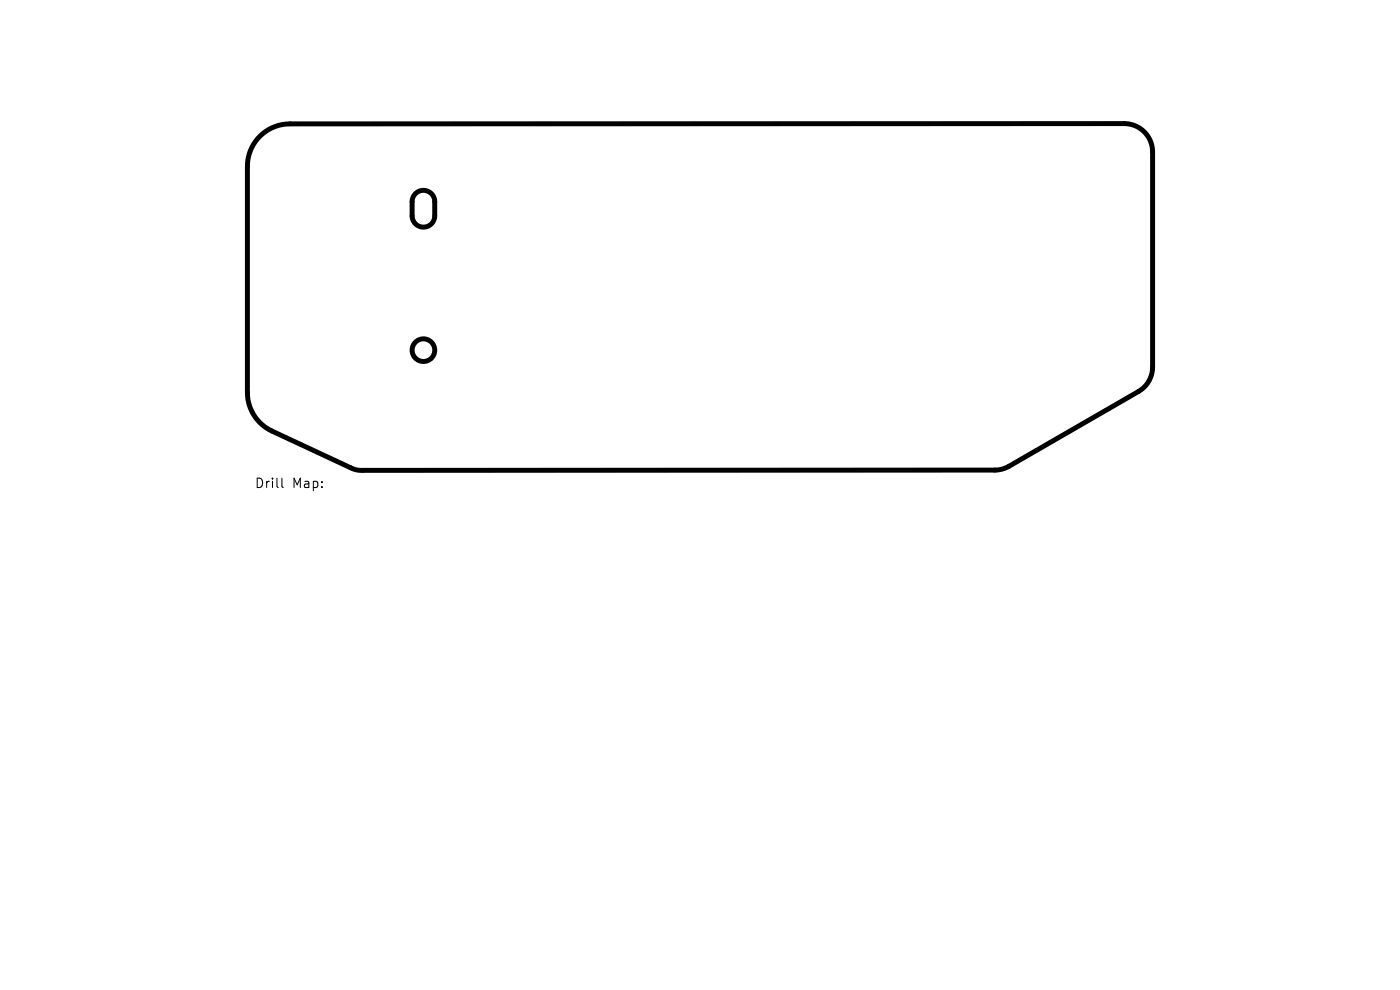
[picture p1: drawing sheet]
<svg xmlns="http://www.w3.org/2000/svg" width="297mm" height="210mm" viewBox="0 0 297 210" stroke-linecap="round" stroke-linejoin="round" font-family="sans-serif">
<defs><g id="words">
<g font-size="2.8">
<text x="54" y="103.8">Drill</text>
<text x="62" y="103.8">Map:</text>
</g>
</g></defs>
<g fill="none" stroke="#000" stroke-width="1.1">
<path d="M55.2 28.9a9 9 0 0 1 6.3-2.6l177-.1a6 6 0 0 1 6 6v45.7a6 6 0 0 1-3 5.2l-27.5 15.8-1.4 .6-1 .2-135.2 .1-1.6-.4-17.1-8a9 9 0 0 1-5.2-8.1v-48a9 9 0 0 1 2.7-6.4zM88.1 41.1a2.4 2.4 0 0 1 2.6-.5 2.4 2.4 0 0 1 1.5 2.2v3a2.4 2.4 0 0 1-2.4 2.4 2.4 2.4 0 0 1-2.4-2.4l.1-3.4 .2-.6z"/>
<circle cx="89.8" cy="74.3" r="2.4"/>
</g>
<path d="M59.8 101.4v1.7l.3 .3" fill="none" stroke="#000" stroke-width=".21"/>
<use href="#words"/>
</svg>
